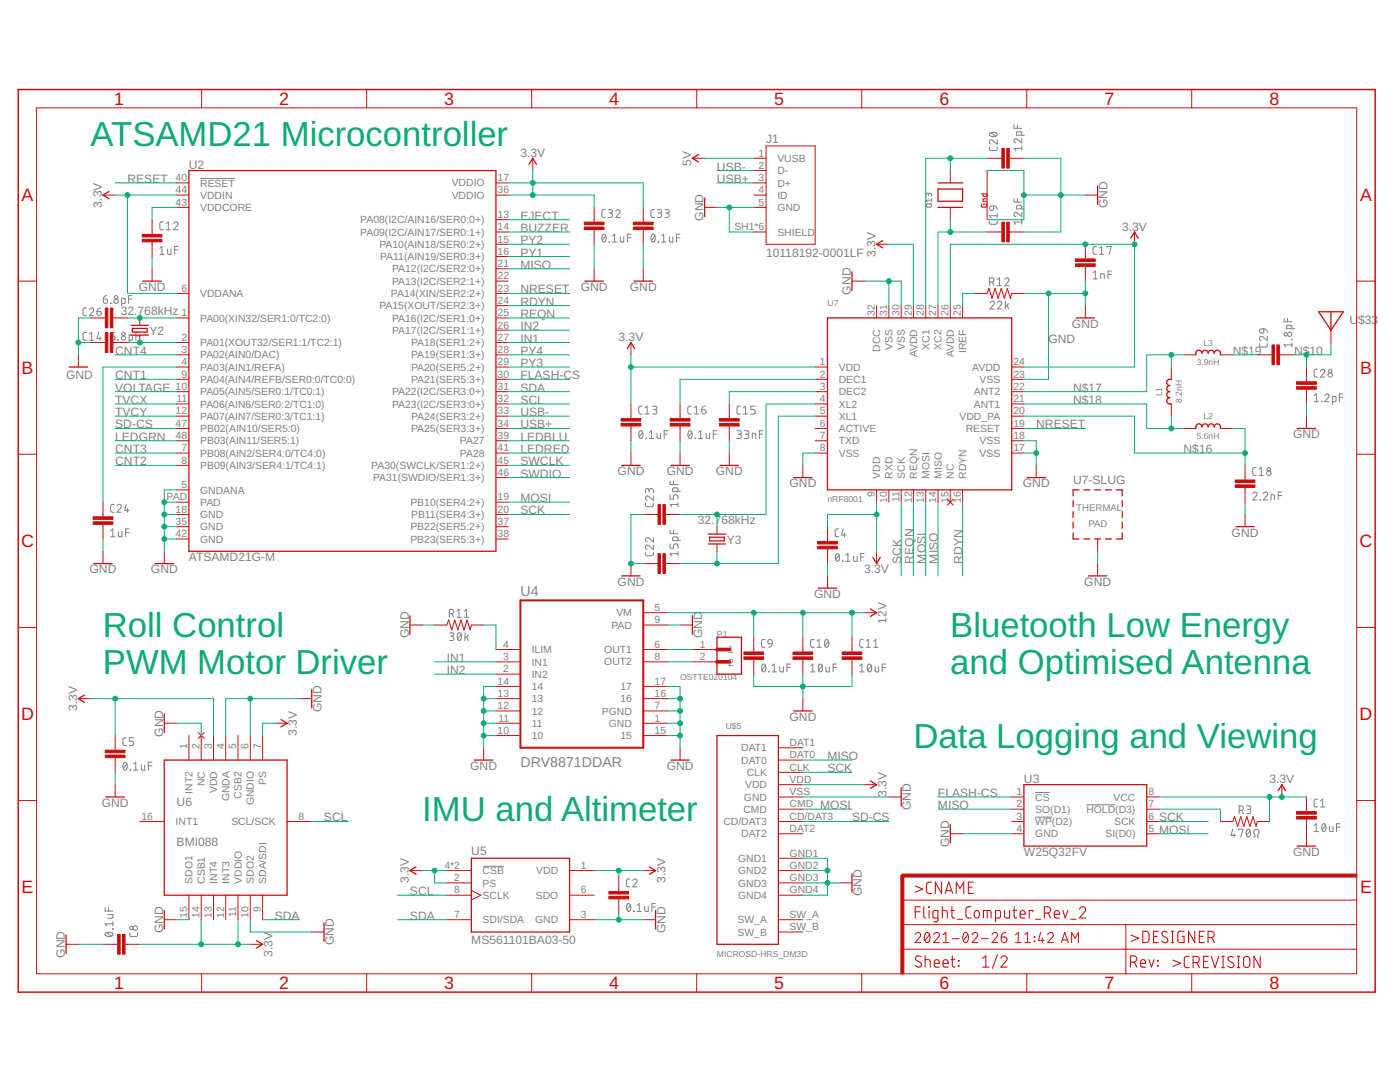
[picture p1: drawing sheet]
<svg xmlns="http://www.w3.org/2000/svg" width="279mm" height="216mm" viewBox="0 0 279 216" stroke-linecap="round" stroke-linejoin="round" font-family="sans-serif">
<defs><g id="words">
<g font-size="6.9" fill="#0dab76">
<text x="18.1" y="29.1">ATSAMD21 Microcontroller</text>
<text x="20.5" y="127.2">Roll Control</text>
<text x="189.6" y="127.2">Bluetooth Low Energy</text>
<text x="20.5" y="134.5">PWM Motor Driver</text>
<text x="189.6" y="134.5">and Optimised Antenna</text>
<text x="182.3" y="149.2">Data Logging and Viewing</text>
<text x="84.3" y="163.9">IMU and Altimeter</text>
</g>
<g font-size="3.6" fill="#c90d0c">
<text x="22.8" y="20.9">1</text>
<text x="55.7" y="20.9">2</text>
<text x="88.7" y="20.9">3</text>
<text x="121.6" y="20.9">4</text>
<text x="154.5" y="20.9">5</text>
<text x="187.5" y="20.9">6</text>
<text x="220.4" y="20.9">7</text>
<text x="253.3" y="20.9">8</text>
<text x="4.3" y="40.1">A</text>
<text x="271.4" y="40.1">A</text>
<text x="4.3" y="74.6">B</text>
<text x="271.4" y="74.6">B</text>
<text x="4.2" y="109.2">C</text>
<text x="271.3" y="109.2">C</text>
<text x="4.2" y="143.7">D</text>
<text x="271.3" y="143.7">D</text>
<text x="4.3" y="178.3">E</text>
<text x="271.4" y="178.3">E</text>
<text x="22.8" y="197.4">1</text>
<text x="55.7" y="197.4">2</text>
<text x="88.7" y="197.4">3</text>
<text x="121.6" y="197.4">4</text>
<text x="154.5" y="197.4">5</text>
<text x="187.5" y="197.4">6</text>
<text x="220.4" y="197.4">7</text>
<text x="253.3" y="197.4">8</text>
</g>
<g font-size="2.8" fill="#808080">
<text x="103.9" y="118.8">U4</text>
<text x="103.9" y="153.1">DRV8871DDAR</text>
</g>
<g font-size="2.4" fill="#808080">
<text x="152.9" y="28.6">J1</text>
<text x="37.7" y="33.8">U2</text>
<text x="103.8" y="31.3">3.3V</text>
<text x="137.9" y="33" transform="rotate(-90 137.9 33)">5V</text>
<text x="143.1" y="34">USB-</text>
<text x="20.3" y="41.4" transform="rotate(-90 20.3 41.4)">3.3V</text>
<text x="25.4" y="36.5">RESET</text>
<text x="143.1" y="36.5">USB+</text>
<text x="221" y="41.6" transform="rotate(-90 221 41.6)">GND</text>
<text x="103.9" y="43.8">EJECT</text>
<text x="103.9" y="46.3">BUZZER</text>
<text x="140.4" y="44.1" transform="rotate(-90 140.4 44.1)">GND</text>
<text x="223.9" y="46">3.3V</text>
<text x="103.9" y="53.6">MISO</text>
<text x="103.9" y="51.2">PY1</text>
<text x="103.9" y="48.7">PY2</text>
<text x="152.9" y="51.2">10118192-0001LF</text>
<text x="174.7" y="51.2" transform="rotate(-90 174.7 51.2)">3.3V</text>
<text x="27.7" y="58">GND</text>
<text x="103.9" y="58.5">NRESET</text>
<text x="115.9" y="58">GND</text>
<text x="125.7" y="58">GND</text>
<text x="169.8" y="58.8" transform="rotate(-90 169.8 58.8)">GND</text>
<text x="24.1" y="63">32.768kHz</text>
<text x="103.9" y="65.9">IN2</text>
<text x="103.9" y="63.4">REQN</text>
<text x="103.9" y="61">RDYN</text>
<text x="213.9" y="65.4">GND</text>
<text x="269.3" y="64.7">U</text>
<text x="271" y="64.7">$33</text>
<text x="23" y="70.8">CNT4</text>
<text x="29.9" y="66.9">Y2</text>
<text x="103.9" y="68.3">IN1</text>
<text x="103.9" y="70.8">PY4</text>
<text x="123.5" y="68.1">3.3V</text>
<text x="209.3" y="68.3">GND</text>
<text x="246" y="70.8">N$19</text>
<text x="258.3" y="70.8">N$10</text>
<text x="13.2" y="75.7">GND</text>
<text x="23" y="75.7">CNT1</text>
<text x="103.9" y="75.7">FLASH-CS</text>
<text x="103.9" y="73.2">PY3</text>
<text x="23" y="78.1">VOLTAGE</text>
<text x="23" y="83">TVCY</text>
<text x="23" y="80.6">TVCX</text>
<text x="103.9" y="83">USB-</text>
<text x="103.9" y="80.6">SCL</text>
<text x="103.9" y="78.1">SDA</text>
<text x="214.2" y="78.1">N$17</text>
<text x="214.2" y="80.6">N$18</text>
<text x="23" y="85.5">SD-CS</text>
<text x="23" y="87.9">LEDGRN</text>
<text x="103.9" y="85.5">USB+</text>
<text x="103.9" y="87.9">LEDBLU</text>
<text x="206.8" y="85.5">NRESET</text>
<text x="258.1" y="87.5">GND</text>
<text x="23" y="92.8">CNT2</text>
<text x="23" y="90.4">CNT3</text>
<text x="103.9" y="90.4">LEDRED</text>
<text x="103.9" y="92.8">SWCLK</text>
<text x="103.9" y="95.3">SWDIO</text>
<text x="123.3" y="94.8">GND</text>
<text x="133.1" y="94.8">GND</text>
<text x="142.9" y="94.8">GND</text>
<text x="236.2" y="90.4">N$16</text>
<text x="103.9" y="100.2">MOSI</text>
<text x="157.6" y="97.3">GND</text>
<text x="204.1" y="97.3">GND</text>
<text x="214.2" y="96.5">U7-SLUG</text>
<text x="103.9" y="102.7">SCK</text>
<text x="139.3" y="104.6">32.768kHz</text>
<text x="245.8" y="107.1">GND</text>
<text x="37.7" y="112">ATSAMD21G-M</text>
<text x="145" y="108.5">Y3</text>
<text x="179.8" y="112.5" transform="rotate(-90 179.8 112.5)">SCK</text>
<text x="182.3" y="112.5" transform="rotate(-90 182.3 112.5)">REQN</text>
<text x="184.7" y="112.5" transform="rotate(-90 184.7 112.5)">MOSI</text>
<text x="187.2" y="112.5" transform="rotate(-90 187.2 112.5)">MISO</text>
<text x="192.1" y="112.5" transform="rotate(-90 192.1 112.5)">RDYN</text>
<text x="17.9" y="114.4">GND</text>
<text x="30.1" y="114.4">GND</text>
<text x="123.3" y="116.9">GND</text>
<text x="162.5" y="119.3">GND</text>
<text x="172.5" y="114.4">3.3V</text>
<text x="216.4" y="116.9">GND</text>
<text x="176.9" y="124.4" transform="rotate(-90 176.9 124.4)">12V</text>
<text x="81.6" y="127.4" transform="rotate(-90 81.6 127.4)">GND</text>
<text x="140.1" y="127.4" transform="rotate(-90 140.1 127.4)">GND</text>
<text x="89.2" y="134.5">IN2</text>
<text x="89.2" y="132.1">IN1</text>
<text x="15.4" y="141.9" transform="rotate(-90 15.4 141.9)">3.3V</text>
<text x="64.2" y="142.1" transform="rotate(-90 64.2 142.1)">GND</text>
<text x="157.6" y="143.8">GND</text>
<text x="32.6" y="147" transform="rotate(-90 32.6 147)">GND</text>
<text x="59.3" y="146.8" transform="rotate(-90 59.3 146.8)">3.3V</text>
<text x="93.9" y="153.6">GND</text>
<text x="133.1" y="153.6">GND</text>
<text x="165.1" y="151.7">MISO</text>
<text x="165.1" y="154.1">SCK</text>
<text x="20.3" y="161">GND</text>
<text x="35.2" y="160.9">U6</text>
<text x="163.7" y="161.5">MOSI</text>
<text x="176.9" y="159" transform="rotate(-90 176.9 159)">3.3V</text>
<text x="181.8" y="161.7" transform="rotate(-90 181.8 161.7)">GND</text>
<text x="187.2" y="161.5">MISO</text>
<text x="187.2" y="159">FLASH-CS</text>
<text x="204.4" y="156.3">U3</text>
<text x="253.3" y="156.3">3.3V</text>
<text x="64.7" y="163.9">SCL</text>
<text x="170" y="163.9">SD-CS</text>
<text x="231.3" y="163.9">SCK</text>
<text x="231.3" y="166.4">MOSI</text>
<text x="35.2" y="168.8">BMI088</text>
<text x="94.1" y="170.5">U5</text>
<text x="189.4" y="169.1" transform="rotate(-90 189.4 169.1)">GND</text>
<text x="204.4" y="170.8">W25Q32FV</text>
<text x="258.1" y="170.8">GND</text>
<text x="81.6" y="176.2" transform="rotate(-90 81.6 176.2)">3.3V</text>
<text x="81.8" y="178.6">SCL</text>
<text x="132.8" y="176.2" transform="rotate(-90 132.8 176.2)">3.3V</text>
<text x="172" y="178.8" transform="rotate(-90 172 178.8)">GND</text>
<text x="54.9" y="183.5">SDA</text>
<text x="81.8" y="183.5">SDA</text>
<text x="12.9" y="191.1" transform="rotate(-90 12.9 191.1)">GND</text>
<text x="32.6" y="186.2" transform="rotate(-90 32.6 186.2)">GND</text>
<text x="54.4" y="190.9" transform="rotate(-90 54.4 190.9)">3.3V</text>
<text x="66.6" y="188.6" transform="rotate(-90 66.6 188.6)">GND</text>
<text x="94.1" y="188.4">MS561101BA03-50</text>
<text x="132.8" y="186.2" transform="rotate(-90 132.8 186.2)">GND</text>
</g>
<g font-size="2.1" fill="#808080">
<text x="151.4" y="31.2">1</text>
<text x="151.4" y="33.7">2</text>
<text x="155.1" y="32.3">VUSB</text>
<text x="155.1" y="34.8">D-</text>
<text x="35" y="36.1">40</text>
<text x="35" y="41">43</text>
<text x="35" y="38.6">44</text>
<text x="40" y="37.2">RESET</text>
<text x="40" y="39.7">VDDIN</text>
<text x="90.2" y="37.2">VDDIO</text>
<text x="90.2" y="39.7">VDDIO</text>
<text x="99.3" y="36.1">17</text>
<text x="99.3" y="38.6">36</text>
<text x="151.4" y="36.1">3</text>
<text x="151.4" y="38.6">4</text>
<text x="151.4" y="41">5</text>
<text x="155.1" y="37.2">D+</text>
<text x="155.1" y="39.7">ID</text>
<text x="40" y="42.1">VDDCORE</text>
<text x="71.9" y="44.6">PA08(I2C/AIN16/SER0:0+)</text>
<text x="71.9" y="47">PA09(I2C/AIN17/SER0:1+)</text>
<text x="99.3" y="43.5">13</text>
<text x="99.3" y="45.9">14</text>
<text x="146.6" y="45.9">SH1*6</text>
<text x="155.1" y="42.1">GND</text>
<text x="155.1" y="47">SHIELD</text>
<text x="75.7" y="49.5">PA10(AIN18/SER0:2+)</text>
<text x="75.9" y="51.9">PA11(AIN19/SER0:3+)</text>
<text x="99.3" y="48.4">15</text>
<text x="99.3" y="50.8">16</text>
<text x="99.3" y="53.3">21</text>
<text x="36.2" y="58.2">6</text>
<text x="40" y="59.3">VDDANA</text>
<text x="78" y="59.3">PA14(XIN/SER2:2+)</text>
<text x="78.3" y="54.4">PA12(I2C/SER2:0+)</text>
<text x="78.3" y="56.8">PA13(I2C/SER2:1+)</text>
<text x="99.3" y="55.7">22</text>
<text x="99.3" y="58.2">23</text>
<text x="36.2" y="63.1">1</text>
<text x="40" y="64.2">PA00(XIN32/SER1:0/TC2:0)</text>
<text x="75.7" y="61.7">PA15(XOUT/SER2:3+)</text>
<text x="78.3" y="64.2">PA16(I2C/SER1:0+)</text>
<text x="99.3" y="60.6">24</text>
<text x="99.3" y="63.1">25</text>
<text x="99.3" y="65.5">26</text>
<text x="174.6" y="63.1" transform="rotate(-90 174.6 63.1)">32</text>
<text x="177.1" y="63.1" transform="rotate(-90 177.1 63.1)">31</text>
<text x="179.5" y="63.1" transform="rotate(-90 179.5 63.1)">30</text>
<text x="182" y="63.1" transform="rotate(-90 182 63.1)">29</text>
<text x="184.4" y="63.1" transform="rotate(-90 184.4 63.1)">28</text>
<text x="186.9" y="63.1" transform="rotate(-90 186.9 63.1)">27</text>
<text x="189.3" y="63.1" transform="rotate(-90 189.3 63.1)">26</text>
<text x="191.8" y="63.1" transform="rotate(-90 191.8 63.1)">25</text>
<text x="36.2" y="68">2</text>
<text x="36.2" y="70.5">3</text>
<text x="40" y="69.1">PA01(XOUT32/SER1:1/TC2:1)</text>
<text x="40" y="71.5">PA02(AIN0/DAC)</text>
<text x="78.3" y="66.6">PA17(I2C/SER1:1+)</text>
<text x="82" y="69.1">PA18(SER1:2+)</text>
<text x="82" y="71.5">PA19(SER1:3+)</text>
<text x="99.3" y="68">27</text>
<text x="99.3" y="70.5">28</text>
<text x="175.7" y="70.2" transform="rotate(-90 175.7 70.2)">DCC</text>
<text x="178.1" y="69.8" transform="rotate(-90 178.1 69.8)">VSS</text>
<text x="180.6" y="69.8" transform="rotate(-90 180.6 69.8)">VSS</text>
<text x="183" y="71.3" transform="rotate(-90 183 71.3)">AVDD</text>
<text x="185.5" y="69.7" transform="rotate(-90 185.5 69.7)">XC1</text>
<text x="187.9" y="69.7" transform="rotate(-90 187.9 69.7)">XC2</text>
<text x="190.4" y="71.3" transform="rotate(-90 190.4 71.3)">AVDD</text>
<text x="192.8" y="70.4" transform="rotate(-90 192.8 70.4)">IREF</text>
<text x="35" y="77.8">10</text>
<text x="36.2" y="72.9">4</text>
<text x="36.2" y="75.4">9</text>
<text x="40" y="74">PA03(AIN1/REFA)</text>
<text x="40" y="76.4">PA04(AIN4/REFB/SER0:0/TC0:0)</text>
<text x="82" y="74">PA20(SER5:2+)</text>
<text x="82" y="76.4">PA21(SER5:3+)</text>
<text x="99.3" y="72.9">29</text>
<text x="99.3" y="75.4">30</text>
<text x="99.3" y="77.8">31</text>
<text x="163.6" y="72.9">1</text>
<text x="163.6" y="75.4">2</text>
<text x="163.6" y="77.8">3</text>
<text x="167.4" y="74">VDD</text>
<text x="167.4" y="76.4">DEC1</text>
<text x="194" y="74">AVDD</text>
<text x="195.5" y="76.4">VSS</text>
<text x="202.2" y="77.8">22</text>
<text x="202.2" y="75.4">23</text>
<text x="202.2" y="72.9">24</text>
<text x="35" y="82.7">12</text>
<text x="35.2" y="80.3">11</text>
<text x="40" y="81.3">PA06(AIN6/SER0:2/TC1:0)</text>
<text x="40" y="78.9">PA05(AIN5/SER0:1/TC0:1)</text>
<text x="40" y="83.8">PA07(AIN7/SER0:3/TC1:1)</text>
<text x="78.3" y="78.9">PA22(I2C/SER3:0+)</text>
<text x="78.3" y="81.3">PA23(I2C/SER3:0+)</text>
<text x="82" y="83.8">PA24(SER3:2+)</text>
<text x="99.3" y="80.3">32</text>
<text x="99.3" y="82.7">33</text>
<text x="163.6" y="80.3">4</text>
<text x="163.6" y="82.7">5</text>
<text x="167.4" y="78.9">DEC2</text>
<text x="167.4" y="81.3">XL2</text>
<text x="167.4" y="83.8">XL1</text>
<text x="191.5" y="83.8">VDD_PA</text>
<text x="194.4" y="81.3">ANT1</text>
<text x="194.4" y="78.9">ANT2</text>
<text x="202.2" y="82.7">20</text>
<text x="202.2" y="80.3">21</text>
<text x="35" y="85.2">47</text>
<text x="35" y="87.6">48</text>
<text x="40" y="86.2">PB02(AIN10/SER5:0)</text>
<text x="40" y="88.7">PB03(AIN11/SER5:1)</text>
<text x="82" y="86.2">PA25(SER3:3+)</text>
<text x="91.8" y="88.7">PA27</text>
<text x="99.3" y="85.2">34</text>
<text x="99.3" y="87.6">39</text>
<text x="163.6" y="85.2">6</text>
<text x="163.6" y="87.6">7</text>
<text x="167.4" y="86.2">ACTIVE</text>
<text x="167.4" y="88.7">TXD</text>
<text x="192.7" y="86.2">RESET</text>
<text x="195.5" y="88.7">VSS</text>
<text x="202.2" y="87.6">18</text>
<text x="202.2" y="85.2">19</text>
<text x="36.2" y="90.1">7</text>
<text x="36.2" y="92.5">8</text>
<text x="40" y="91.1">PB08(AIN2/SER4:0/TC4:0)</text>
<text x="40" y="93.6">PB09(AIN3/SER4:1/TC4:1)</text>
<text x="74.1" y="93.6">PA30(SWCLK/SER1:2+)</text>
<text x="91.8" y="91.1">PA28</text>
<text x="99.3" y="90.1">41</text>
<text x="99.3" y="92.5">45</text>
<text x="99.3" y="95">46</text>
<text x="163.6" y="90.1">8</text>
<text x="167.4" y="91.1">VSS</text>
<text x="175.7" y="95.5" transform="rotate(-90 175.7 95.5)">VDD</text>
<text x="178.1" y="95.5" transform="rotate(-90 178.1 95.5)">RXD</text>
<text x="180.6" y="95.5" transform="rotate(-90 180.6 95.5)">SCK</text>
<text x="183" y="95.5" transform="rotate(-90 183 95.5)">REQN</text>
<text x="185.5" y="95.5" transform="rotate(-90 185.5 95.5)">MOSI</text>
<text x="187.9" y="95.5" transform="rotate(-90 187.9 95.5)">MISO</text>
<text x="190.4" y="95.5" transform="rotate(-90 190.4 95.5)">NC</text>
<text x="192.8" y="95.5" transform="rotate(-90 192.8 95.5)">RDYN</text>
<text x="195.5" y="91.1">VSS</text>
<text x="202.2" y="90.1">17</text>
<text x="33.2" y="99.9">PAD</text>
<text x="36.2" y="97.4">5</text>
<text x="40" y="98.5">GNDANA</text>
<text x="40" y="100.9">PAD</text>
<text x="74.4" y="96">PA31(SWDIO/SER1:3+)</text>
<text x="81.9" y="100.9">PB10(SER4:2+)</text>
<text x="99.3" y="99.9">19</text>
<text x="174.6" y="99.3" transform="rotate(-90 174.6 99.3)">9</text>
<text x="177.1" y="100.4" transform="rotate(-90 177.1 100.4)">10</text>
<text x="179.5" y="100.3" transform="rotate(-90 179.5 100.3)">11</text>
<text x="182" y="100.4" transform="rotate(-90 182 100.4)">12</text>
<text x="184.4" y="100.4" transform="rotate(-90 184.4 100.4)">13</text>
<text x="186.9" y="100.4" transform="rotate(-90 186.9 100.4)">14</text>
<text x="189.3" y="100.4" transform="rotate(-90 189.3 100.4)">15</text>
<text x="191.8" y="100.4" transform="rotate(-90 191.8 100.4)">16</text>
<text x="35" y="102.3">18</text>
<text x="35" y="104.8">35</text>
<text x="35" y="107.2">42</text>
<text x="40" y="103.4">GND</text>
<text x="40" y="105.8">GND</text>
<text x="81.9" y="105.8">PB22(SER5:2+)</text>
<text x="82" y="103.4">PB11(SER4:3+)</text>
<text x="99.3" y="102.3">20</text>
<text x="99.3" y="104.8">37</text>
<text x="99.3" y="107.2">38</text>
<text x="40" y="108.3">GND</text>
<text x="81.9" y="108.3">PB23(SER5:3+)</text>
<text x="122" y="125.4">PAD</text>
<text x="123" y="123">VM</text>
<text x="130.6" y="121.9">5</text>
<text x="130.6" y="124.4">9</text>
<text x="100.5" y="129.3">4</text>
<text x="100.5" y="131.7">3</text>
<text x="106.1" y="130.3">ILIM</text>
<text x="120.6" y="130.3">OUT1</text>
<text x="130.6" y="129.3">6</text>
<text x="130.6" y="131.7">8</text>
<text x="139.7" y="129.3">1</text>
<text x="139.7" y="131.7">2</text>
<text x="145.3" y="130.3">1</text>
<text x="99.3" y="136.6">14</text>
<text x="100.5" y="134.2">2</text>
<text x="106.1" y="132.8">IN1</text>
<text x="106.1" y="135.2">IN2</text>
<text x="106.1" y="137.7">14</text>
<text x="120.6" y="132.8">OUT2</text>
<text x="123.8" y="137.7">17</text>
<text x="130.6" y="136.6">17</text>
<text x="145.3" y="132.8">2</text>
<text x="99.3" y="141.5">12</text>
<text x="99.3" y="139.1">13</text>
<text x="99.5" y="144">11</text>
<text x="106.1" y="142.6">12</text>
<text x="106.1" y="140.1">13</text>
<text x="120.1" y="142.6">PGND</text>
<text x="123.8" y="140.1">16</text>
<text x="130.6" y="141.5">7</text>
<text x="130.6" y="144">1</text>
<text x="130.6" y="139.1">16</text>
<text x="37.4" y="149.4" transform="rotate(-90 37.4 149.4)">1</text>
<text x="39.8" y="149.4" transform="rotate(-90 39.8 149.4)">2</text>
<text x="42.3" y="149.4" transform="rotate(-90 42.3 149.4)">3</text>
<text x="44.7" y="149.4" transform="rotate(-90 44.7 149.4)">4</text>
<text x="47.2" y="149.4" transform="rotate(-90 47.2 149.4)">5</text>
<text x="49.6" y="149.4" transform="rotate(-90 49.6 149.4)">6</text>
<text x="52.1" y="149.4" transform="rotate(-90 52.1 149.4)">7</text>
<text x="99.3" y="146.4">10</text>
<text x="106.1" y="147.5">10</text>
<text x="106.1" y="145">11</text>
<text x="121.5" y="145">GND</text>
<text x="123.8" y="147.5">15</text>
<text x="130.6" y="146.4">15</text>
<text x="147.9" y="149.9">DAT1</text>
<text x="157.6" y="148.9">DAT1</text>
<text x="147.9" y="152.4">DAT0</text>
<text x="149" y="154.8">CLK</text>
<text x="157.6" y="153.8">CLK</text>
<text x="157.6" y="151.3">DAT0</text>
<text x="38.4" y="158.4" transform="rotate(-90 38.4 158.4)">INT2</text>
<text x="40.9" y="156.9" transform="rotate(-90 40.9 156.9)">NC</text>
<text x="43.3" y="158.3" transform="rotate(-90 43.3 158.3)">VDD</text>
<text x="45.8" y="159.9" transform="rotate(-90 45.8 159.9)">GNDA</text>
<text x="48.2" y="159.3" transform="rotate(-90 48.2 159.3)">CSB2</text>
<text x="50.7" y="160.7" transform="rotate(-90 50.7 160.7)">GNDIO</text>
<text x="53.1" y="156.7" transform="rotate(-90 53.1 156.7)">PS</text>
<text x="148.5" y="159.7">GND</text>
<text x="148.7" y="157.3">VDD</text>
<text x="157.6" y="161.1">CMD</text>
<text x="157.6" y="158.7">VSS</text>
<text x="157.6" y="156.2">VDD</text>
<text x="202.8" y="158.7">1</text>
<text x="202.8" y="161.1">2</text>
<text x="206.6" y="159.8">CS</text>
<text x="222.2" y="159.7">VCC</text>
<text x="229.2" y="161.1">7</text>
<text x="229.2" y="158.7">8</text>
<text x="28.2" y="163.6">16</text>
<text x="35.1" y="164.7">INT1</text>
<text x="46.2" y="164.6">SCL/SCK</text>
<text x="59.6" y="163.6">8</text>
<text x="144.4" y="164.6">CD/DAT3</text>
<text x="147.9" y="167.1">DAT2</text>
<text x="148.4" y="162.2">CMD</text>
<text x="157.6" y="163.6">CD/DAT3</text>
<text x="157.6" y="166">DAT2</text>
<text x="202.8" y="163.6">3</text>
<text x="202.8" y="166">4</text>
<text x="206.6" y="164.7">WP(D2)</text>
<text x="206.6" y="167.1">GND</text>
<text x="206.6" y="162.2">SO(D1)</text>
<text x="216.8" y="162.2">HOLD(D3)</text>
<text x="220.6" y="167.1">SI(D0)</text>
<text x="222.4" y="164.6">SCK</text>
<text x="229.2" y="163.6">6</text>
<text x="229.2" y="166">5</text>
<text x="88.7" y="173.4">4*2</text>
<text x="115.9" y="173.4">1</text>
<text x="147.3" y="172">GND1</text>
<text x="157.6" y="170.9">GND1</text>
<text x="157.6" y="173.4">GND2</text>
<text x="38.4" y="176.4" transform="rotate(-90 38.4 176.4)">SDO1</text>
<text x="40.9" y="176.4" transform="rotate(-90 40.9 176.4)">CSB1</text>
<text x="43.3" y="176.4" transform="rotate(-90 43.3 176.4)">INT4</text>
<text x="45.8" y="176.4" transform="rotate(-90 45.8 176.4)">INT3</text>
<text x="48.2" y="176.4" transform="rotate(-90 48.2 176.4)">VDDIO</text>
<text x="50.7" y="176.4" transform="rotate(-90 50.7 176.4)">SDO2</text>
<text x="53.1" y="176.4" transform="rotate(-90 53.1 176.4)">SDA/SDI</text>
<text x="90.6" y="175.8">2</text>
<text x="90.6" y="178.3">8</text>
<text x="96.3" y="176.9">PS</text>
<text x="96.3" y="174.5">CSB</text>
<text x="96.3" y="179.4">SCLK</text>
<text x="106.9" y="179.3">SDO</text>
<text x="107" y="174.4">VDD</text>
<text x="115.9" y="178.3">6</text>
<text x="147.3" y="174.4">GND2</text>
<text x="147.3" y="179.3">GND4</text>
<text x="147.3" y="176.9">GND3</text>
<text x="157.6" y="178.3">GND4</text>
<text x="157.6" y="175.8">GND3</text>
<text x="37.4" y="183.2" transform="rotate(-90 37.4 183.2)">15</text>
<text x="39.8" y="183.2" transform="rotate(-90 39.8 183.2)">14</text>
<text x="42.3" y="183.2" transform="rotate(-90 42.3 183.2)">13</text>
<text x="44.7" y="183.2" transform="rotate(-90 44.7 183.2)">12</text>
<text x="47.2" y="183" transform="rotate(-90 47.2 183)">11</text>
<text x="49.6" y="183.2" transform="rotate(-90 49.6 183.2)">10</text>
<text x="52.1" y="182" transform="rotate(-90 52.1 182)">9</text>
<text x="90.6" y="183.2">7</text>
<text x="96.3" y="184.3">SDI/SDA</text>
<text x="106.8" y="184.2">GND</text>
<text x="115.9" y="183.2">3</text>
<text x="147.2" y="184.2">SW_A</text>
<text x="157.6" y="183.2">SW_A</text>
<text x="157.6" y="185.6">SW_B</text>
<text x="147.2" y="186.7">SW_B</text>
</g>
<g font-size="1.9" fill="#808080">
<text x="214.8" y="102">THERMAL</text>
<text x="217.2" y="105.1">PAD</text>
</g>
<g font-size="1.7" fill="#808080">
<text x="165.1" y="61">U7</text>
<text x="240.2" y="69">L3</text>
<text x="238.8" y="72.9">3.9nH</text>
<text x="231.9" y="79.1" transform="rotate(-90 231.9 79.1)">L1</text>
<text x="235.9" y="80.4" transform="rotate(-90 235.9 80.4)">8.2nH</text>
<text x="240.2" y="83.7">L2</text>
<text x="238.8" y="87.6">5.6nH</text>
<text x="165.1" y="100.2">nRF8001</text>
<text x="143.1" y="127.2">P1</text>
<text x="135.7" y="135.7">OSTTE020104</text>
<text x="144.8" y="145.5">U$5</text>
<text x="143.1" y="190.9">MICROSD-HRS_DM3D</text>
</g>
</g></defs>
<g fill="none" stroke="#808080" stroke-width=".2">
<path d="M40 35.6h6.9M185.3 38.8l.1-.2 .3-.1 .2 .2v.5M185.3 39v-.3l-.3-.2-.2 .3v.4M185.9 39.9h-1.1l.2 .4M185.9 39.6v.7M197.4 29.3l.1 .5 .3 .2h1l.2-.2v-.5M197.5 26.6a.97 .97 0 0 1 1.5 .2 .94 .94 0 0 1-1.6 0zM197.8 26.5l.9 .7M199 27.9v.9l-.9-.8a.43 .43 0 0 0-.6 .2 .43 .43 0 0 0 .3 .6M202.4 39.6v.7h1.5M202.4 24.9v.7h1.5M203 24.9v.7"/>
<path d="M203 39.6v.7M203.9 27.7v.8l-.9-.7a.43 .43 0 0 0-.6 .1 .43 .43 0 0 0 .3 .6M203.9 27l-.1-.6-.7-.1-.2 .1v.6h1.5M203.9 29.2v.8M203.9 29.6h-1.5l.3 .4M20.6 59.7h.5a.44 .44 0 0 1 .4 .5 .44 .44 0 0 1-.5 .3 .44 .44 0 0 1-.4-.4zM21.3 59l-.4 .1-.3 .6M25.7 59.7h.7M26.4 59h-.7v1.6M31.9 49.5l.4-.3v1.6M31.9 50.8h.9M32.6 44.3h-.5l-.2 .3v1l.2 .2h.5"/>
<path d="M33.1 45.8h.9M33.1 44.6l.5-.3v1.5M33.4 49.7l.1 .9 .2 .2h.4v-1.1M34.6 44.6a.43 .43 0 0 1 .7-.3 .43 .43 0 0 1 .1 .7l-.8 .8h.9M34.9 49.9h.7M35.6 49.2h-.7v1.6M120.3 46.8l.2-.1a.91 .91 0 0 1 0 1.6 .99 .99 0 0 1-.2-1.5zM120.8 41.8h-.5l-.2 .4v1l.2 .2h.5M120.9 47.1l-.7 .8M121.4 41.8l.6 .1 .2 .2-.2 .4h-.4M121.6 48.2v.1zM121.8 42.5a.43 .43 0 0 1 .5 .5 .43 .43 0 0 1-.5 .4h-.4"/>
<path d="M122.2 48.3h.9M122.2 47.1l.5-.4v1.6M122.9 42.2a.43 .43 0 0 1 .6-.4 .43 .43 0 0 1 .1 .7l-.7 .9h.9M123.8 47.2v.9l.2 .2h.5v-1.1M125.2 47.4h.7M125.9 46.7h-.7v1.6M130.1 46.8l.3-.1a.94 .94 0 0 1 0 1.6 1.01 1.01 0 0 1-.3-1.5zM130.6 41.8h-.5l-.2 .4v1l.2 .2h.5M130.7 47.1l-.7 .8M131.2 41.8l.6 .1 .2 .2-.2 .4h-.4M131.4 48.2l.1 .1zM131.6 42.5a.43 .43 0 0 1 .5 .5 .43 .43 0 0 1-.5 .4h-.4"/>
<path d="M132 48.3h.9M132 47.1l.5-.4v1.6M132.7 41.8l.7 .1 .2 .2-.2 .4h-.5M133.1 42.5a.43 .43 0 0 1 .5 .5 .43 .43 0 0 1-.5 .4h-.4M133.6 47.2v.9l.2 .2h.5v-1.1M135 47.4h.7M135.7 46.7h-.7v1.6M184.9 40.8l.7-.1 .3 .1v.3l-.3 .2h-.5l-.3-.2zM185.9 40.6l-.2 .2M197.4 44l.1 .5 .3 .2h1l.2-.2v-.5M197.5 56.3h.5a.43 .43 0 0 0 .4-.4 .43 .43 0 0 0-.4-.5h-.5v1.6M197.6 41.2l.7-.1v.5a.44 .44 0 0 1-.6 .3 .44 .44 0 0 1-.1-.7z"/>
<path d="M198 56.3l.4 .7M198.3 41.1l.6 .3 .1 .4M199 42.6v.9M199 43.1h-1.6l.4 .4M199 55.8l.5-.4v1.6M199 57h.9M200.5 55.8a.43 .43 0 0 1 .6-.4 .43 .43 0 0 1 .2 .7l-.8 .9h.9M203.9 42.4v.8l-.9-.7a.43 .43 0 0 0-.6 .1 .43 .43 0 0 0 .3 .6M203.9 41.7v-.6l-.1-.1h-.7l-.2 .1v.6h1.5M203.9 44.3h-1.5l.3 .4M203.9 43.9v.8M218.1 54.4l.5-.3v1.5"/>
<path d="M218.1 55.6h.9M218.8 49.2l-.6 .1-.1 .2 .1 1.2 .6 .1M219.4 50.8h.9M219.4 49.5l.4-.3v1.6M219.7 55.6v-1l.7 .1v.9M220.9 49.4v-.2h.9l-.4 1.6M221.1 54.8h.7M221.8 54.1h-.7v1.5M17.3 66.3l-.5 .1-.2 .3v1l.2 .2h.5M17.3 61.4l-.6 .1-.1 .3 .1 1.1 .6 .1M17.8 61.8a.43 .43 0 0 1 .6-.3 .43 .43 0 0 1 .2 .6l-.8 .9h.9M17.8 67.9h.9"/>
<path d="M17.8 66.7l.5-.4v1.6M19.3 62.1h.6a.44 .44 0 0 1 .3 .5 .44 .44 0 0 1-.4 .4 .44 .44 0 0 1-.5-.4zM19.7 66.3l-.4 1.2h.9M20 67.2v.7M20 61.4l-.5 .3-.2 .4M22.1 67h.5a.44 .44 0 0 1 .4 .5 .44 .44 0 0 1-.5 .4 .44 .44 0 0 1-.4-.4zM22.1 60.5l.1 .1zM22.8 66.3l-.4 .2-.3 .5M23.5 67.8l.1 .1zM24.3 60.6l.6-.1 .1-.7-.2-.3h-.5v1.6M25.8 67.9h.5l.1-.2-.1-.8h-.5v1.5M27.1 67h.7"/>
<path d="M27.8 66.3h-.7v1.6M197.6 60.4a.43 .43 0 0 1 .6-.3 .43 .43 0 0 1 .1 .7l-.7 .9h.8M199.1 60.4a.43 .43 0 0 1 .6-.3 .43 .43 0 0 1 .1 .7l-.7 .9h.8M200.6 60.1v1.6M200.9 60.9l.4 .8M201.3 60.6l-.7 .5M251.4 68.6v.4l.3 .3 1.1-.1 .1-.6M251.5 65.7l.7-.1v.5a.44 .44 0 0 1-.6 .3 .44 .44 0 0 1-.1-.7zM252.2 65.6l.4 .1 .3 .6M252.9 67.1v.9l-.8-.8a.43 .43 0 0 0-.7 .2 .43 .43 0 0 0 .3 .6M256.3 63.5v.7h1.5M257 63.5v.7"/>
<path d="M257.7 67.7l.1 .1zM257.8 65.6l-.1-.6-.7-.1-.2 .1v.6h1.6M257.8 68.8h-1.5l.3 .5M257.8 68.4v.9M262.3 78.9l.4-.3v1.6M263 73.7h-.5l-.2 .3v1l.2 .2h.5M263.5 74a.43 .43 0 0 1 .6-.3 .43 .43 0 0 1 .2 .7l-.8 .8h.9M264.4 78.9a.43 .43 0 0 1 .6-.3 .43 .43 0 0 1 .1 .7l-.7 .9h.8M267.3 79.3h.7M268 78.6h-.7v1.6M127.7 86l.2-.1a.94 .94 0 0 1 0 1.6 .97 .97 0 0 1-.2-1.5zM128.2 81l-.5 .1-.2 .3 .1 1.1 .6 .1"/>
<path d="M128.2 86.3l-.6 .9M128.7 82.6h.9M128.7 81.4l.5-.4v1.6M128.9 87.4l.1 .1zM129.5 97.9a.43 .43 0 0 1 .5-.4 .43 .43 0 0 1 .4 .4v.4M129.5 98.2v-.5l-.4-.2-.2 .2-.1 .6M129.6 87.5h.9M129.6 86.3l.4-.4v1.6M130.2 81l.7 .1 .2 .2-.2 .4h-.5M130.4 99v.8l-.9-.7a.43 .43 0 0 0-.7 .1 .43 .43 0 0 0 .4 .6M130.7 81.7a.45 .45 0 0 1 .4 .5 .45 .45 0 0 1-.4 .4h-.5M131.1 86.5v.9l.3 .1h.4v-1"/>
<path d="M132.5 86.6h.7M133.2 85.9h-.7v1.6M133.7 98.7v.9h.7v-.5a.45 .45 0 0 1 .5-.4 .45 .45 0 0 1 .4 .4v.5M133.7 96v.7h1.6M134.4 96v.7M135.3 98v-.5l-.2-.1-.8 .1-.1 .5h1.6M137.5 86l.2-.1a.91 .91 0 0 1 0 1.6 .97 .97 0 0 1-.2-1.5zM138 81l-.5 .1-.2 .3 .1 1.1 .6 .1M138 86.3l-.6 .9M138.5 82.6h.9M138.5 81.4l.5-.4v1.6M138.7 87.4l.1 .1z"/>
<path d="M139.4 87.5h.9M139.4 86.3l.4-.4v1.6M140 81.7h.6a.44 .44 0 0 1 .3 .5 .44 .44 0 0 1-.4 .4 .44 .44 0 0 1-.5-.4zM140.7 81l-.4 .2-.3 .5M140.9 86.5v.9l.3 .1h.4v-1M142.3 86.6h.7M143 85.9h-.7v1.6M147.1 85.9l.6 .1 .2 .2-.2 .4h-.4M147.5 86.6a.43 .43 0 0 1 .5 .5 .43 .43 0 0 1-.5 .4h-.4M147.8 81l-.5 .1-.2 .3 .1 1.1 .6 .1M148.3 82.6h.9M148.3 81.4l.5-.4v1.6"/>
<path d="M148.6 85.9l.7 .1 .2 .2-.2 .4h-.5M149 86.6a.43 .43 0 0 1 .5 .5 .43 .43 0 0 1-.5 .4h-.4M150.1 87.5v-1l.7 .1v.9M150.7 81h-.9v.7h.6a.45 .45 0 0 1 .3 .5 .45 .45 0 0 1-.3 .4h-.6M151.6 86.6h.7M152.3 85.9h-.7v1.6M250 98.5a.43 .43 0 0 1 .6-.3 .43 .43 0 0 1 .2 .7l-.8 .9h.9M250.7 93.3l-.6 .1-.1 .2 .1 1.2 .6 .1M251.3 94.9h.8M251.3 93.6l.4-.3v1.6M251.5 99.7v.1zM252.1 98.5a.43 .43 0 0 1 .6-.3 .43 .43 0 0 1 .2 .7l-.8 .9h.9"/>
<path d="M253.7 99.8v-1.1l.6 .1 .1 1M255.1 98.9h.7M255.8 98.2h-.7v1.6M262.3 80.2h.8M263.7 80.1l.1 .1zM265.9 80.2l.6-.1 .1-.1v-.6l-.1-.3h-.6v1.6M22.1 105.9l.4-.4v1.6M22.1 107.1h.9M22.8 100.6l-.5 .1-.2 .3v1l.2 .2h.5M23.3 101a.43 .43 0 0 1 .7-.3 .43 .43 0 0 1 .1 .6l-.8 .9h.9M23.6 106.1v.9l.3 .1h.4v-1M25.1 106.2h.7"/>
<path d="M25.2 100.6l-.4 1.3h.9M25.5 101.5v.7M25.8 105.5h-.7v1.6M128.8 110.2v.5l.4 .2h1l.2-.2v-.5M128.8 100.4v.5l.4 .2h1l.2-.2v-.5M130.4 108.8v.8l-.9-.7a.43 .43 0 0 0-.7 .1 .43 .43 0 0 0 .4 .6M130.4 107.3v.8l-.9-.7a.43 .43 0 0 0-.7 .1 .43 .43 0 0 0 .4 .6M133.7 108.5v.9h.7v-.5a.45 .45 0 0 1 .5-.4 .45 .45 0 0 1 .4 .4v.5M133.7 105.8v.7h1.6M134.4 105.8v.7M135.3 107.8v-.5l-.2-.1-.6-.1-.2 .2-.1 .5h1.6M135.3 110.5h-1.6l.4 .4"/>
<path d="M135.3 100.2v.9M135.3 110v.9M135.3 100.7h-1.6l.4 .4M166.9 110.6l.2-.2a.91 .91 0 0 1 0 1.6 .97 .97 0 0 1-.2-1.4zM167.4 105.5l-.5 .1-.2 .3v1l.2 .2h.5M167.5 110.8l-.7 .9M168.1 111.9l.1 .1zM168.3 105.5l-.4 1.3h.9M168.6 106.4v.7M168.8 112h.9M168.8 110.8l.4-.4v1.6M170.3 111v.8l.3 .2h.4v-1"/>
<path d="M171.8 111.1h.7M172.5 110.4h-.7v1.6M89.7 122.5h.4a.43 .43 0 0 0 .5-.5 .43 .43 0 0 0-.5-.4h-.4v1.6M89.7 126.3h.7l.2 .2-.2 .4-.5 .1M90.2 127a.43 .43 0 0 1 .4 .4 .43 .43 0 0 1-.4 .4h-.5M90.2 122.5l.4 .7M91.2 121.9l.4-.3v1.6M91.2 123.2h.9M91.4 126.4l.3-.1a.91 .91 0 0 1 0 1.5 .99 .99 0 0 1-.3-1.4zM92 126.6l-.7 .9M92.7 123.2h.9M92.7 121.9l.4-.3v1.6"/>
<path d="M92.8 126.3v1.5M93.1 127.1l.4 .7M93.5 126.8l-.7 .5M152.2 132.6l.2-.1a.94 .94 0 0 1 0 1.6 .99 .99 0 0 1-.2-1.5zM152.7 127.6h-.5l-.2 .4v.9l.2 .2 .5 .1M152.8 132.8l-.7 .9M153.4 127.7l.3-.1 .3 .1 .1 .8-.8-.1-.1-.4zM153.4 134l.1 .1zM154.1 134.1h.9M154.1 132.8l.4-.3v1.6M154.1 128.5l-.1 .4-.6 .3M155.6 133v.8l.3 .3h.4v-1.1"/>
<path d="M157.1 133.2h.7M157.8 132.5h-.7v1.6M161.8 134.1h.8M161.8 132.8l.4-.3v1.6M162.5 127.6h-.5l-.2 .4 .1 1.1 .6 .1M163 129.2h.9M163 128l.5-.4v1.6M163.5 132.6l.2-.1a.91 .91 0 0 1 0 1.6 .97 .97 0 0 1-.2-1.5zM164.1 132.8l-.7 .9M164.7 127.7l.3-.1a.94 .94 0 0 1 0 1.6 .99 .99 0 0 1-.3-1.5zM164.8 133v.9l.3 .2h.4v-1.1M165.3 128l-.7 .8"/>
<path d="M166.3 133.2h.7M167 132.5h-.7v1.6M171.6 134.1h.9M171.6 132.8l.4-.3v1.6M172.3 127.6l-.6 .1-.1 .3 .1 1.1 .6 .1M172.8 129.2h.9M172.8 128l.5-.4v1.6M173.3 132.6l.2-.1a.91 .91 0 0 1 0 1.6 .97 .97 0 0 1-.2-1.5zM173.9 132.8l-.7 .9M174.3 129.2h.9M174.3 128l.5-.4v1.6M174.6 133v.8l.3 .3h.4v-1.1"/>
<path d="M176.1 133.2h.7M176.8 132.5h-.7v1.6M24.7 152.2l.3-.1a.94 .94 0 0 1 0 1.6 .97 .97 0 0 1-.3-1.5zM25.2 147.2h-.5l-.2 .4 .1 .9 .1 .2 .5 .1M25.3 152.5l-.7 .8M26 153.6l.1 .1zM26.6 152.5l.5-.4v1.6M26.6 153.7h.9M26.7 147.2h-.9v.7h.5a.45 .45 0 0 1 .4 .4 .45 .45 0 0 1-.4 .5h-.5M28.2 152.6v.9l.2 .2h.5v-1.1M29.6 152.8h.7M30.3 152.1h-.7v1.6"/>
<path d="M206.6 158.1h2.9M263 159.4l-.6 .2-.1 .2 .1 1.1 .6 .1M263.5 159.8l.5-.4v1.6M96.3 172.8h4.3M125.7 175.4h-.5l-.2 .3 .1 1 .1 .2 .5 .1M126.3 175.7a.43 .43 0 0 1 .6-.3 .43 .43 0 0 1 .1 .7l-.7 .9h.8M206.6 163h3.4M216.8 160.6h5.8M246 165.5l-.3 1.2h.8M246.3 166.3v.7M247.2 165.6v-.1h.9l-.5 1.5M247.3 161.7h.4a.43 .43 0 0 0 .5-.5 .43 .43 0 0 0-.5-.4h-.4v1.6"/>
<path d="M247.8 161.7l.4 .7M248.8 160.8h.6l.2 .3-.2 .4h-.4M248.9 165.6l.2-.1a.94 .94 0 0 1 0 1.5 .97 .97 0 0 1-.2-1.4zM249.2 161.5a.43 .43 0 0 1 .5 .4 .43 .43 0 0 1-.5 .5h-.4M249.5 165.8l-.7 .9M250.2 167h.3v-.4a.6 .6 0 0 1-.2-.9 .6 .6 0 0 1 .9 0 .6 .6 0 0 1-.2 .9v.4h.3M262.3 164.7l.4-.3v1.5M262.3 165.9h.8M263.5 161h.9M264 164.5l.2-.1a.91 .91 0 0 1 0 1.5 .97 .97 0 0 1-.2-1.4zM264.6 164.7l-.7 .9M265.3 164.9v.8l.3 .2h.4v-1"/>
<path d="M266.7 165.1h.7M267.4 164.4h-.7v1.5M21 181.1v.7h1.5M21.1 186.2a.97 .97 0 0 1 1.4 .2 .91 .91 0 0 1-1.5 0zM21.3 186.1l.9 .7M21.5 182.5h1v.7h-1M21.7 181.1v.7M22.5 185.3v.1zM22.5 183.9v.9M22.5 184.3h-1.5l.3 .5M25.9 186.2v.5l.3 .2h1l.2-.2 .1-.5M125.2 180.4l.3-.1a.91 .91 0 0 1 0 1.6 1.01 1.01 0 0 1-.3-1.5z"/>
<path d="M125.8 180.6l-.7 .9M126.5 181.8l.1 .1zM127.1 181.9h.9M127.1 180.6l.5-.3v1.6M128.7 180.8v.9l.2 .2h.5v-1.1M130.1 181h.7M130.8 180.3h-.7v1.6"/>
<circle cx="23.2" cy="59.3" r=".35"/>
<circle cx="23.2" cy="60.1" r=".44"/>
<circle cx="24.6" cy="67.5" r=".44"/>
<circle cx="24.6" cy="66.7" r=".35"/>
<circle cx="256.6" cy="66.7" r=".35"/>
<circle cx="257.4" cy="66.7" r=".44"/>
<circle cx="265.5" cy="74.8" r=".43"/>
<circle cx="265.5" cy="74" r=".35"/>
<circle cx="253.2" cy="93.6" r=".35"/>
<circle cx="253.2" cy="94.4" r=".44"/>
<circle cx="26.2" cy="185.2" r=".35"/>
<circle cx="27" cy="185.2" r=".44"/>
</g>
<g fill="none" stroke="#c90d0c" stroke-width=".25">
<path d="M21.8 38.2l-1.2 .7 1.2 .8M37.7 34h61.3v76h-61.3zM105.6 32.8l.7-1.2 .8 1.2M139.4 30.8l-1.2 .8 1.2 .7M140.6 39.5v3.7M187.2 36.5h4.9M187.2 37.7h4.9v2.5h-4.9zM219.1 37.1v3.7M28.5 56.1h3.7M116.7 56.1h3.7M126.5 56.1h3.7M170 54.3v3.6"/>
<path d="M176.2 48l-1.3 .7 1.3 .8M187.2 41.4h4.9M225.7 47.5l.7-1.2 .7 1.2M13.8 73.2h3.7M26.2 64.9h3.4M26.2 66.9h3.4M26.4 65.5h3v.8h-3zM125.2 69.6l.7-1.3 .8 1.3M165.1 63.4h36.8v34.3h-36.8zM214.8 63.4h3.6M233.8 75.7a.64 .64 0 0 0-.9 .4 .64 .64 0 0 0 .5 .8 .61 .61 0 0 0-.6 .6 .61 .61 0 0 0 .6 .6 .61 .61 0 0 0-.6 .7 .61 .61 0 0 0 .6 .6 .65 .65 0 0 0-.5 .8 .65 .65 0 0 0 .9 .4M238.7 70.8a.64 .64 0 0 1 .4-.9 .64 .64 0 0 1 .8 .6 .61 .61 0 0 1 .6-.6 .61 .61 0 0 1 .6 .6 .61 .61 0 0 1 .6-.6 .61 .61 0 0 1 .6 .6 .65 .65 0 0 1 .8-.6 .65 .65 0 0 1 .5 .9"/>
<path d="M263.2 62.2h4.9l-2.5 3.7zM265.6 62.2v3.7M124.1 92.9h3.7M133.9 92.9h3.7M143.7 92.9h3.7M158.4 95.3h3.7M205 95.3h3.6M214.2 99.9v1.2M215.3 97.7h-1.1v1.2M216.3 97.7h1.2M218.5 97.7h1.1M220.6 97.7h1.2"/>
<path d="M222.8 97.7h1.2v1.2M224 99.9v1.2M238.7 85.5a.64 .64 0 0 1 .4-.9 .64 .64 0 0 1 .8 .6 .61 .61 0 0 1 .6-.6 .61 .61 0 0 1 .6 .6 .61 .61 0 0 1 .6-.6 .61 .61 0 0 1 .6 .6 .64 .64 0 0 1 .8-.6 .64 .64 0 0 1 .5 .9M258.9 85.5h3.7M18.7 112.5h3.7M31 112.5h3.6M124.1 114.9h3.7M141.4 106.6h3.4M141.4 108.5h3.4M141.6 107.2h2.9v.7h-2.9zM163.3 117.3h3.7M174.2 111.2l.7 1.3 .8-1.3"/>
<path d="M214.2 106.4v1.1h1.1M214.2 102.1v1.2M214.2 104.2v1.2M216.3 107.5h1.2M217.2 114.9h3.7M218.5 107.5h1.1M220.6 107.5h1.2M224 102.1v1.2M224 104.2v1.2M224 106.4v1.1h-1.2M246.6 105.1h3.7M16.9 138.7l-1.3 .7 1.3 .7"/>
<path d="M62.2 137.6v3.6M81.8 122.9v3.7M138.2 122.9v3.7M143.1 127.1h4.9v7.4h-4.9zM173.7 121.5l1.2 .8-1.2 .7M21.1 159h3.7M32.8 151.7h24.5v26.9h-24.5zM32.8 142.5v3.7M56.1 143.6l1.2 .7-1.2 .8M94.7 151.7h3.7M133.9 151.7h3.7M143.1 146.8h12.2v41.6h-12.2z"/>
<path d="M158.4 141.9h3.7M173.7 155.8l1.2 .8-1.2 .7M179.9 157.2v3.6M204.3 156.6h24.6v12.2h-24.6zM255.1 157.8l.7-1.2 .8 1.2M83 173l-1.2 .7 1.2 .8M94.1 171.3h19.6v14.7h-19.6zM129.6 173l1.2 .7-1.2 .8M170 174.3v3.7M189.7 164.5v3.7M258.9 168.8h3.7M13.2 186.6v3.7"/>
<path d="M32.8 181.7v3.7M51.2 187.7l1.2 .7-1.2 .8M64.7 184.1v3.7M130.8 181.7v3.7"/>
</g>
<g fill="none" stroke="#c90d0c" stroke-width=".2">
<path d="M40.2 17.9v3.6M73.2 17.9v3.6M106.1 17.9v3.6M139 17.9v3.6M172 17.9v3.6M204.9 17.9v3.6M237.8 17.9v3.6M7.3 21.5h263.5v172.8h-263.5zM20.6 38.9h2.4M35.2 36.5h2.5M35.2 38.9h2.5M99 36.5h2.4"/>
<path d="M99 38.9h2.4M106.3 31.6v2.4M138.2 31.6h2.4M150.4 31.6h2.5M150.4 34h2.5M150.4 36.5h2.5M150.4 38.9h2.5M152.9 29.1h9.8v19.6h-9.8zM189.7 34v2.5M195.8 38.7h1.2M196.2 38.7l.1 .5h.5l.2-.2M197 39.7h-.7l-.1 .2v.3h.8"/>
<path d="M197 31.6h2.9M197 34v9.8M201.4 31.6h2.9M216.6 38.9h2.5M3.6 56.1h3.7M30.4 43.8v3M30.4 48.2v3M30.4 53.6v2.5M35.2 41.4h2.5M35.2 58.5h2.5M99 48.7h2.4M99 46.3h2.4"/>
<path d="M99 56.1h2.4M99 58.5h2.4M99 43.8h2.4M99 51.2h2.4M99 53.6h2.4M118.6 41.4v2.9M118.6 45.8v2.9M118.6 53.6v2.5M128.4 41.4v2.9M128.4 45.8v2.9M128.4 53.6v2.5M140.6 41.4h2.5"/>
<path d="M150.4 41.4h2.5M150.4 46.3h2.5M170 56.1h2.5M174.9 48.7h2.5M189.7 41.4v2.4M194.5 58.5h2.5l.4-.9 .6 1.9 .6-1.9 .6 1.9 .6-1.9 .6 1.9 .6-1.9 .7 1.9 .2-1h2.4M195.8 40.7l.1 .6h.8l.3-.2M197 40.7h-.7v.2M197 46.3h2.9M201.4 46.3h2.9M216.6 48.7v3M216.6 53.1v3"/>
<path d="M226.4 46.3v2.4M270.8 56.1h3.6M15.6 70.8v2.4M18.1 68.3h2.9M18.1 63.4h2.9M22.5 68.3h2.9M22.5 63.4h2.9M27.9 63.4v1.5M27.9 66.9v1.4M35.2 70.8h2.5M35.2 68.3h2.5M35.2 63.4h2.5"/>
<path d="M35.2 73.2h2.5M35.2 75.7h2.5M35.2 78.1h2.5M99 70.8h2.4M99 68.3h2.4M99 63.4h2.4M99 73.2h2.4M99 75.7h2.4M99 78.1h2.4M99 61h2.4M99 65.9h2.4M125.9 68.3v2.5"/>
<path d="M162.7 73.2h2.4M162.7 75.7h2.4M162.7 78.1h2.4M174.9 61v2.4M177.4 61v2.4M179.9 61v2.4M182.3 61v2.4M184.7 61v2.4M187.2 61v2.4M189.7 61v2.4M192.1 61v2.4M201.9 73.2h2.4"/>
<path d="M201.9 75.7h2.4M201.9 78.1h2.4M216.6 61v2.4M233.8 73.2v2.5M236.2 70.8h2.5M243.6 70.8h2.4M250.9 70.8h3M255.3 70.8h3M260.7 73.2v3M260.7 77.7v2.9M265.6 65.9v2.4M3.6 90.6h3.7"/>
<path d="M35.2 85.5h2.5M35.2 80.6h2.5M35.2 83h2.5M35.2 87.9h2.5M35.2 90.4h2.5M35.2 97.7h2.5M35.2 92.9h2.5M99 85.5h2.4M99 80.6h2.4M99 83h2.4M99 87.9h2.4M99 90.4h2.4"/>
<path d="M99 92.9h2.4M99 95.3h2.4M125.9 80.6v2.9M125.9 85v2.9M125.9 90.4v2.5M135.7 80.6v2.9M135.7 85v2.9M135.7 90.4v2.5M145.5 80.6v2.9M145.5 85v2.9M145.5 90.4v2.5M160.2 92.9v2.4"/>
<path d="M162.7 85.5h2.4M162.7 80.6h2.4M162.7 83h2.4M162.7 87.9h2.4M162.7 90.4h2.4M174.9 97.7v2.5M177.4 97.7v2.5M179.9 97.7v2.5M182.3 97.7v2.5M184.7 97.7v2.5M187.2 97.7v2.5M189.1 99.6l1.1 1.2"/>
<path d="M189.7 97.7v2.5M190.2 99.6l-1.1 1.2M192.1 97.7v2.5M201.9 85.5h2.4M201.9 80.6h2.4M201.9 83h2.4M201.9 87.9h2.4M201.9 90.4h2.4M206.8 92.9v2.4M233.8 80.6v2.4M236.2 85.5h2.5M243.6 85.5h2.4"/>
<path d="M248.5 92.9v2.9M248.5 97.3v2.9M260.7 83v2.5M270.8 90.6h3.6M20.6 100.2v2.9M20.6 104.6v2.9M20.6 110v2.5M32.8 110v2.5M35.2 102.7h2.5M35.2 100.2h2.5M35.2 105.1h2.5M35.2 107.5h2.5"/>
<path d="M99 102.7h2.4M99 100.2h2.4M99 105.1h2.4M99 107.5h2.4M125.9 112.5v2.4M128.4 112.5h2.9M128.4 102.7h2.9M132.8 112.5h2.9M132.8 102.7h2.9M143.1 105.1v1.5M143.1 108.5v1.5M165.1 105.1v2.9"/>
<path d="M165.1 109.5v3M165.1 114.9v2.4M174.9 110v2.5M219.1 107.5v2.5M219.1 112.5v2.4M248.5 102.7v2.4M3.6 125.2h3.7M15.6 139.4h2.5M59.8 139.4h2.4M81.8 124.7h2.5M86.7 124.7h2.5l.3-1 .6 2 .7-2 .6 2 .6-2 .6 2 .6-2 .6 2 .3-1h2.4M99 129.6h4.9"/>
<path d="M99 132.1h4.9M99 134.5h4.9M99 139.4h4.9M99 137h4.9M128.4 122.3h4.9M128.4 124.7h4.9M128.4 129.6h4.9M128.4 132.1h4.9M128.4 139.4h4.9M128.4 137h4.9M135.7 124.7h2.5M138.2 129.6h4.9"/>
<path d="M138.2 132.1h4.9M150.4 127.1v3M150.4 131.6v2.9M160.2 127.1v3M160.2 131.6v2.9M160.2 139.4v2.5M170 127.1v3M170 131.6v2.9M172.5 122.3h2.4M270.8 125.2h3.6M3.6 159.7h3.7M23 146.8v2.9"/>
<path d="M23 151.2v2.9M23 156.6v2.4M32.8 144.3h2.4M37.7 146.8v4.9M39.6 146.2l1.1 1.1M40.2 146.8v4.9M40.7 146.2l-1.1 1.1M42.6 146.8v4.9M45 146.8v4.9M47.5 146.8v4.9M50 146.8v4.9M52.4 146.8v4.9"/>
<path d="M54.9 144.3h2.4M96.5 149.2v2.5M99 141.9h4.9M99 144.3h4.9M99 146.8h4.9M128.4 141.9h4.9M128.4 144.3h4.9M128.4 146.8h4.9M135.7 149.2v2.5M155.3 159h4.9M155.3 156.6h4.9M155.3 154.1h4.9"/>
<path d="M155.3 151.7h4.9M155.3 149.2h4.9M172.5 156.6h2.4M177.4 159h2.5M201.9 159h2.4M228.9 159h2.4M255.8 156.6v2.4M260.7 159v2.9M270.8 159.7h3.6M27.9 163.9h4.9M37.7 178.6v4.9M40.2 178.6v4.9"/>
<path d="M42.6 178.6v4.9M45 178.6v4.9M47.5 178.6v4.9M50 178.6v4.9M52.4 178.6v4.9M57.3 163.9h4.9M81.8 173.7h2.5M89.2 173.7h4.9M89.2 178.6h4.9M89.2 176.2h4.9M94.1 177.7l1.9 .9-1.9 1M113.7 173.7h4.9"/>
<path d="M113.7 178.6h4.9M123.5 174.9v3M123.5 179.4v2.9M128.4 173.7h2.4M155.3 163.9h4.9M155.3 161.5h4.9M155.3 166.4h4.9M155.3 171.3h4.9M155.3 173.7h4.9M155.3 178.6h4.9M155.3 176.2h4.9M167.6 176.2h2.4"/>
<path d="M180.1 179.6h90.7M189.7 166.4h2.4M201.9 163.9h2.4M201.9 161.5h2.4M201.9 166.4h2.4M228.9 163.9h2.4M228.9 161.5h2.4M228.9 166.4h2.4M243.6 163.9h2.4l.4-1 .6 2 .6-2 .6 2 .6-2 .6 2 .7-2 .6 2 .2-1h2.5M260.7 163.4v5.4M13.2 188.4h2.4M20.6 188.4h2.9"/>
<path d="M25 188.4h2.9M32.8 183.5h2.4M40.2 194.3v3.7M50 188.4h2.4M62.2 186h2.5M73.2 194.3v3.7M89.2 183.5h4.9M106.1 194.3v3.7M113.7 183.5h4.9M128.4 183.5h2.4M139 194.3v3.7M155.3 183.5h4.9"/>
<path d="M155.3 186h4.9M172 194.3v3.7M180.1 189.4h90.7M180.1 184.5h90.7M182.6 186.5a.56 .56 0 0 1 .8-.4 .56 .56 0 0 1 .2 .9l-1 1.1h1.1M184.7 186.2l.2-.1a.84 .84 0 0 1 .7 1.2l-.1 .3a.49 .49 0 0 1-.5 .5 .49 .49 0 0 1-.4-.5l-.1-.8zM185.5 186.5l-.9 1.1M186.3 186.5a.56 .56 0 0 1 .8-.4 .56 .56 0 0 1 .2 .9l-1 1.1h1.2M188.2 188.1h1.1M188.2 186.5l.6-.4v2M190.1 187.3h1.3M192.4 186.2l.2-.1a.85 .85 0 0 1 .7 1.2l-.1 .3a.49 .49 0 0 1-.5 .5 .49 .49 0 0 1-.5-.5v-.8z"/>
<path d="M193.2 186.5l-.9 1.1M194 186.5a.55 .55 0 0 1 .8-.4 .55 .55 0 0 1 .2 .9l-1 1.1h1.1M195.9 187.3h1.3M198 186.5a.55 .55 0 0 1 .8-.4 .55 .55 0 0 1 .1 .9l-.9 1.1h1.1M199.8 187h.7a.57 .57 0 0 1 .4 .6 .57 .57 0 0 1-.5 .5 .57 .57 0 0 1-.6-.6zM200.7 186.1l-.6 .2-.3 .7M202.7 188.1h1.1M202.7 186.5l.5-.4v2M204.5 188.1h1.2M204.5 186.5l.6-.4v2M204.9 194.3v3.7M206.4 186.9l.1 .1z"/>
<path d="M206.4 187.8l.1 .1zM207.7 186.1l-.5 1.5h1.2M208 187.2v.9M209.1 186.5a.56 .56 0 0 1 .8-.4 .56 .56 0 0 1 .2 .9l-1 1.1h1.1M211.8 188.1l.7-2 .7 2M212 187.6h1M213.9 188.1v-2l.6 1.1 .7-1.1v2M224.7 184.5v9.9M237.8 194.3v3.7"/>
</g>
<g fill="#c90d0c" stroke="#c90d0c" stroke-width=".2">
<path d="M258.8 162.9h3.9v.5h-3.9z"/>
<path d="M258.8 161.9h3.9v.6h-3.9z"/>
<path d="M148.5 131.1h3.9v.5h-3.9z"/>
<path d="M148.5 130.1h3.9v.5h-3.9z"/>
<path d="M158.3 131.1h3.9v.5h-3.9z"/>
<path d="M158.3 130.1h3.9v.5h-3.9z"/>
<path d="M168.1 131.1h3.9v.5h-3.9z"/>
<path d="M168.1 130.1h3.9v.5h-3.9z"/>
<path d="M28.4 47.8h3.9v.5h-3.9z"/>
<path d="M28.4 46.8h3.9v.5h-3.9z"/>
<path d="M179.8 174.7h.6v19.6h-.6z"/>
<path d="M180.1 174.4h90.7v.6h-90.7z"/>
<path d="M22 66.4h.5v3.9h-.5z"/>
<path d="M21 66.4h.5v3.9h-.5z"/>
<path d="M22 61.5h.5v3.9h-.5z"/>
<path d="M21 61.5h.5v3.9h-.5z"/>
<path d="M258.8 77.2h3.9v.5h-3.9z"/>
<path d="M258.8 76.2h3.9v.5h-3.9z"/>
<path d="M254.8 68.8h.5v4h-.5z"/>
<path d="M253.9 68.8h.5v4h-.5z"/>
<path d="M246.5 96.8h3.9v.5h-3.9z"/>
<path d="M246.5 95.8h3.9v.5h-3.9z"/>
<path d="M200.9 44.3h.5v4h-.5z"/>
<path d="M199.9 44.3h.5v4h-.5z"/>
<path d="M200.9 29.6h.5v3.9h-.5z"/>
<path d="M199.9 29.6h.5v3.9h-.5z"/>
<path d="M214.6 52.6h4v.5h-4z"/>
<path d="M214.6 51.7h4v.5h-4z"/>
<path d="M132.3 110.5h.5v3.9h-.5z"/>
<path d="M131.3 110.5h.5v3.9h-.5z"/>
<path d="M132.3 100.7h.5v3.9h-.5z"/>
<path d="M131.3 100.7h.5v3.9h-.5z"/>
<path d="M124 84.5h3.9v.5h-3.9z"/>
<path d="M124 83.5h3.9v.5h-3.9z"/>
<path d="M133.8 84.5h3.9v.5h-3.9z"/>
<path d="M133.8 83.5h3.9v.5h-3.9z"/>
<path d="M143.6 84.5h3.9v.5h-3.9z"/>
<path d="M143.6 83.5h3.9v.5h-3.9z"/>
<path d="M18.6 104.1h3.9v.5h-3.9z"/>
<path d="M18.6 103.1h3.9v.5h-3.9z"/>
<path d="M121.5 178.9h4v.5h-4z"/>
<path d="M121.5 177.9h4v.5h-4z"/>
<path d="M21 150.7h4v.5h-4z"/>
<path d="M21 149.7h4v.5h-4z"/>
<path d="M23.5 186.5h.5v3.9h-.5z"/>
<path d="M24.4 186.5h.6v3.9h-.6z"/>
<path d="M163.2 109h3.9v.5h-3.9z"/>
<path d="M163.2 108h3.9v.5h-3.9z"/>
<path d="M116.6 45.3h3.9v.5h-3.9z"/>
<path d="M116.6 44.3h3.9v.5h-3.9z"/>
<path d="M126.4 45.3h3.9v.5h-3.9z"/>
<path d="M126.4 44.3h3.9v.5h-3.9z"/>
</g>
<path d="M181.3 174.7h-1.2v1.2" fill="none" stroke="#c90d0c" stroke-width=".59"/>
<g fill="none" stroke="#c90d0c" stroke-width=".21">
<path d="M182.6 176.8l1.5 .6-1.5 .6M185.9 176l-.7 .1-.3 .4 .1 1.6 .4 .2h.5M187.9 176v2.3l-1.2-2.3v2.3M188.6 178.3l.8-2.3 .7 2.3M188.8 177.7h1.1M190.8 178.3v-2.3l.8 1.3 .7-1.3v2.3M193.3 177h.7M194.2 176h-.9v2.3h.9M182.6 181.9h1M183.6 180.9h-1v2.3M183.8 190.9a.56 .56 0 0 0-.9-.1 .56 .56 0 0 0 0 .9l.7 .3a.56 .56 0 0 1 .1 .9 .56 .56 0 0 1-.8-.1l-.3-.1M184.4 180.9v2l.3 .3"/>
<path d="M184.6 191.5l.9 .1 .2 .3v1.1M184.6 190.7v2.3M185.4 180.9l.1 .2zM185.4 181.7v1.5M186.5 192.2h1a.52 .52 0 0 0-.4-.7 .52 .52 0 0 0-.6 .5l.1 .9 .9 .1M187.2 183.2h-.8l-.2-.3v-1l.2-.2h.8v1.9l-.3 .3h-.6M188.1 181.7h.7l.2 .2 .1 1.3M188.1 180.9v2.3M188.2 192.2h1a.53 .53 0 0 0-.3-.7 .53 .53 0 0 0-.7 .5l.1 .9 .9 .1M189.7 181.7h.8M189.8 191.5h.7M190 180.9v1.9l.2 .4h.3"/>
<path d="M190.1 190.7v2l.4 .3M191.1 183.4h1M191.3 191.7l.1 .1zM191.3 192.7l.1 .1zM193.8 180.9l-.7 .1-.3 .4 .1 1.6 .2 .2h.7M194.6 181.9l.4-.2a.84 .84 0 0 1 0 1.5l-.3-.1-.2-.2zM196.1 193h1.3M196.1 191.2l.6-.5v2.3M196.3 183.2v-1.5l1.4 .1 .1 1.4M197 181.7v1.5M198.7 183.2h.8l.2-.3v-1l-.2-.2h-.8v2.2M199.1 190.5l-1 2.7"/>
<path d="M199.7 191.2a.62 .62 0 0 1 .9-.5 .62 .62 0 0 1 .2 1l-1.1 1.3h1.3M200.5 181.7v1.2l.4 .3h.6v-1.5M202.1 181.7h.8M202.4 180.9v1.9l.1 .3 .4 .1M203.6 182.4h1a.53 .53 0 0 0-.4-.7 .53 .53 0 0 0-.6 .5l.1 .9 .9 .1M206.1 181.9v-.2h-.7v1.5M206.7 183.4h1M208.4 182.2a1.14 1.14 0 0 0 1.2-.3l.1-.5-.3-.4-1-.1v2.3M209.2 182.2l.5 1M210.4 182.4h1a.53 .53 0 0 0-.3-.7 .53 .53 0 0 0-.7 .5l.1 .9 .9 .1M212.1 181.7l.5 1.5 .5-1.5M213.7 183.4h1"/>
<path d="M215.4 181.4a.62 .62 0 0 1 .9-.5 .62 .62 0 0 1 .2 1l-1.1 1.3h1.3M225.6 192a1.14 1.14 0 0 0 1.2-.3l.1-.4-.3-.5-1-.1v2.3M225.7 186.6l1.5 .6-1.5 .6M226.4 192l.5 1M227.6 192.2h1a.52 .52 0 0 0-.3-.7 .52 .52 0 0 0-.7 .5l.1 .9 .9 .1M228.1 185.8a1.13 1.13 0 0 1 1.1 .3l.1 .4-.1 1.3a1.05 1.05 0 0 1-1.1 .3zM229.3 191.5l.5 1.5 .5-1.5M230.2 186.8h.8M231 192.7l.1 .1zM231 191.7l.1 .1zM231.2 185.8h-1v2.3h1M233 186a.57 .57 0 0 0-.9-.1 .57 .57 0 0 0 0 .9l.7 .3a.57 .57 0 0 1 .1 .9 .57 .57 0 0 1-.8-.1l-.3-.1"/>
<path d="M233.7 185.8h.6M233.7 188.1h.6M234 185.8v2.3M234.1 191.6l1.5 .6-1.5 .6M236.3 185.8h-.8a.47 .47 0 0 0-.4 .5v1.4l.3 .4h.9v-1.3h-.4M237.3 190.8l-.6 .1-.4 .4 .1 1.4 .3 .4h.6M238.1 192.1h.6a.62 .62 0 0 0 .7-.7 .62 .62 0 0 0-.7-.6h-.6v2.3M238.4 185.8v2.3l-1.2-2.3v2.3M238.8 192.1l.6 1M239.4 186.8h.7M240.2 191.8h.7M240.3 185.8h-.9v2.3h.9"/>
<path d="M241.1 187.1h.6a.62 .62 0 0 0 .7-.7 .62 .62 0 0 0-.7-.6h-.6v2.3M241.2 190.8h-1v2.3h1M241.7 190.8l.8 2.3 .7-2.3M241.9 187.1l.5 1M243.8 193.1h.5M243.8 190.8h.5M244.1 190.8v2.3M246.1 191a.57 .57 0 0 0-.8-.1 .57 .57 0 0 0 0 .9l.7 .3a.57 .57 0 0 1 .1 .9 .57 .57 0 0 1-.9-.1l-.2-.1M246.9 193.1h.5M246.9 190.8h.5M247.2 190.8v2.3M248.3 191.1a.64 .64 0 0 1 .7-.2 .64 .64 0 0 1 .4 .6v.9a.62 .62 0 0 1-.6 .7 .62 .62 0 0 1-.6-.7z"/>
<path d="M251.5 190.8v2.3l-1.2-2.3v2.3"/>
</g>
<path d="M3.6 17.9h270.8v180.1h-270.8z" fill="none" stroke="#c90d0c" stroke-width=".3"/>
<path d="M103.9 119.8h24.5v29.4h-24.5z" fill="none" stroke="#c90d0c" stroke-width=".4"/>
<path d="M143.1 129.6h2.4M143.1 132.1h2.4" fill="none" stroke="#c90d0c" stroke-width=".74"/>
<g fill="none" stroke="#0dab76" stroke-width=".2">
<path d="M23 38.9h12.2M23 36.5h12.2M25.4 38.9v19.6h9.8M101.4 38.9h17.2v2.5M101.4 36.5h27v4.9M106.3 34v4.9M140.6 31.6h9.8M143.1 34h7.3M143.1 36.5h7.3M189.7 31.6v2.4M197 34h7.3v9.8h-7.3M197 31.6h-12.3v29.4"/>
<path d="M204.3 31.6h7.4v14.7h-7.4M204.3 38.9h12.3M30.4 51.2v2.4M35.2 41.4h-4.8v2.4M101.4 46.3h12.3M101.4 43.8h12.3M101.4 58.5h12.3M101.4 48.7h12.3M101.4 53.6h12.3M101.4 51.2h12.3M118.6 48.7v4.9M128.4 48.7v4.9"/>
<path d="M143.1 41.4h7.3M145.5 41.4v4.9h4.9M172.5 56.1h7.4v4.9M177.4 56.1v4.9M177.4 48.7h4.9v12.3M189.7 43.8v2.5M194.5 58.5h-2.4v2.5M197 46.3h-9.8v14.7M204.3 58.5h12.3M209.3 58.5v17.2h-5M216.6 56.1v4.9M15.6 68.3h2.5"/>
<path d="M18.1 63.4h-2.5v7.4M23 75.7h12.2M23 78.1h12.2M23 70.8h12.2M25.4 68.3h9.8M25.4 63.4h9.8M35.2 73.2h-14.6v27M101.4 68.3h12.3M101.4 63.4h12.3M101.4 75.7h12.3M101.4 73.2h12.3M101.4 78.1h12.3"/>
<path d="M101.4 65.9h12.3M101.4 61h12.3M101.4 70.8h12.3M125.9 70.8v9.8M125.9 73.2h36.8M162.7 78.1h-17.2v2.5M162.7 75.7h-27v4.9M189.7 61v-12.3h36.7v24.5h-22.1M233.8 70.8v2.4M236.2 70.8h-7.3v7.3h-24.6M246 70.8h4.9M260.7 70.8v2.4"/>
<path d="M265.6 68.3v2.5h-7.3M23 87.9h12.2M23 90.4h12.2M23 85.5h12.2M23 83h12.2M23 80.6h12.2M23 92.9h12.2M35.2 97.7h-2.4v12.3M101.4 87.9h12.3M101.4 90.4h12.3M101.4 85.5h12.3M101.4 83h12.3"/>
<path d="M101.4 80.6h12.3M101.4 92.9h12.3M101.4 95.3h12.3M125.9 87.9v2.5M135.7 87.9v2.5M145.5 87.9v2.5M162.7 90.4h-2.5v2.5M162.7 83h-7.4v29.5h-19.6M162.7 80.6h-9.8v22.1h-17.2M204.3 87.9h2.5v5M204.3 90.4h2.5M204.3 83h22.1v7.4h22.1"/>
<path d="M204.3 85.5h12.3M204.3 80.6h24.6v4.9h7.3M233.8 83v2.5M246 85.5h2.5v7.4M260.7 80.6v2.4M20.6 107.5v2.5M32.8 102.7h2.4M32.8 105.1h2.4M32.8 107.5h2.4M32.8 100.2h2.4M101.4 102.7h12.3M101.4 100.2h12.3"/>
<path d="M128.4 102.7h-2.5v9.8h2.5M143.1 102.7v2.4M143.1 110v2.5M165.1 112.5v2.4M174.9 102.7h-9.8v2.4M174.9 100.2v9.8M179.9 100.2v14.7M182.3 100.2v14.7M184.7 100.2v14.7M187.2 100.2v14.7M192.1 100.2v14.7M219.1 110v2.5"/>
<path d="M248.5 100.2v2.5M18.1 139.4h24.5v7.4M23 139.4v7.4M50 139.4v7.4M59.8 139.4h-14.8v7.4M84.3 124.7h2.4M86.7 134.5h12.3M86.7 132.1h12.3M96.5 139.4h2.5M96.5 124.7h2.5v4.9M99 137h-2.5v12.2M133.3 137h2.4v12.2"/>
<path d="M133.3 139.4h2.4M133.3 124.7h2.4M133.3 122.3h39.2M133.3 132.1h4.9M133.3 129.6h4.9M150.4 122.3v4.8M150.4 134.5v2.5h19.6v-2.5M160.2 122.3v4.8M160.2 134.5v4.9M170 122.3v4.8M23 154.1v2.5M35.2 144.3h5v2.5"/>
<path d="M54.9 144.3h-2.5v2.5M96.5 141.9h2.5M96.5 144.3h2.5M96.5 146.8h2.5M133.3 141.9h2.4M133.3 144.3h2.4M133.3 146.8h2.4M160.2 159h17.2M160.2 156.6h12.3M160.2 151.7h9.8M160.2 154.1h9.8M187.2 159h14.7"/>
<path d="M231.3 159h29.4M253.4 159v4.9M62.2 163.9h7.4M79.4 178.6h9.8M84.3 173.7h4.9M86.7 173.7v2.5h2.5M118.6 173.7h9.8M123.5 173.7v1.2M160.2 171.3h4.9v7.3h-4.9M160.2 176.2h7.4M160.2 173.7h4.9M160.2 161.5h9.8"/>
<path d="M160.2 163.9h17.2M187.2 161.5h14.7M192.1 166.4h9.8M231.3 166.4h9.8M231.3 161.5h12.3v2.4M231.3 163.9h9.8M15.6 188.4h5M27.9 188.4h22.1M35.2 183.5h2.5M40.2 183.5v4.9M47.5 183.5v4.9M50 183.5v2.5h12.2"/>
<path d="M52.4 183.5h7.4M79.4 183.5h9.8M118.6 183.5h9.8M123.5 182.3v1.2"/>
</g>
<g fill="#0dab76" stroke="#0dab76" stroke-width=".2">
<circle cx="165.1" cy="176.2" r=".49"/>
<circle cx="165.1" cy="173.7" r=".49"/>
<circle cx="123.5" cy="183.5" r=".49"/>
<circle cx="206.8" cy="90.4" r=".49"/>
<circle cx="145.5" cy="41.4" r=".49"/>
<circle cx="160.2" cy="137" r=".49"/>
<circle cx="177.4" cy="56.1" r=".49"/>
<circle cx="125.9" cy="112.5" r=".49"/>
<circle cx="32.8" cy="105.1" r=".49"/>
<circle cx="32.8" cy="107.5" r=".49"/>
<circle cx="32.8" cy="102.7" r=".49"/>
<circle cx="32.8" cy="100.2" r=".49"/>
<circle cx="15.6" cy="68.3" r=".49"/>
<circle cx="204.3" cy="38.9" r=".49"/>
<circle cx="211.7" cy="38.9" r=".49"/>
<circle cx="135.7" cy="144.3" r=".49"/>
<circle cx="135.7" cy="146.8" r=".49"/>
<circle cx="135.7" cy="141.9" r=".49"/>
<circle cx="135.7" cy="139.4" r=".49"/>
<circle cx="216.6" cy="58.5" r=".49"/>
<circle cx="209.3" cy="58.5" r=".49"/>
<circle cx="50" cy="139.4" r=".49"/>
<circle cx="96.5" cy="146.8" r=".49"/>
<circle cx="96.5" cy="139.4" r=".49"/>
<circle cx="96.5" cy="141.9" r=".49"/>
<circle cx="96.5" cy="144.3" r=".49"/>
<circle cx="253.4" cy="159" r=".49"/>
<circle cx="255.8" cy="159" r=".49"/>
<circle cx="123.5" cy="173.7" r=".49"/>
<circle cx="125.9" cy="73.2" r=".49"/>
<circle cx="174.9" cy="102.7" r=".49"/>
<circle cx="226.4" cy="48.7" r=".49"/>
<circle cx="216.6" cy="48.7" r=".49"/>
<circle cx="106.3" cy="36.5" r=".49"/>
<circle cx="106.3" cy="38.9" r=".49"/>
<circle cx="25.4" cy="38.9" r=".49"/>
<circle cx="23" cy="139.4" r=".49"/>
<circle cx="86.7" cy="173.7" r=".49"/>
<circle cx="40.2" cy="188.4" r=".49"/>
<circle cx="47.5" cy="188.4" r=".49"/>
<circle cx="150.4" cy="122.3" r=".49"/>
<circle cx="160.2" cy="122.3" r=".49"/>
<circle cx="170" cy="122.3" r=".49"/>
<circle cx="248.5" cy="90.4" r=".49"/>
<circle cx="233.8" cy="70.8" r=".49"/>
<circle cx="233.8" cy="85.5" r=".49"/>
<circle cx="189.7" cy="31.6" r=".49"/>
<circle cx="189.7" cy="46.3" r=".49"/>
<circle cx="143.1" cy="102.7" r=".49"/>
<circle cx="143.1" cy="112.5" r=".49"/>
<circle cx="27.9" cy="63.4" r=".49"/>
<circle cx="27.9" cy="68.3" r=".49"/>
<circle cx="260.7" cy="70.8" r=".49"/>
</g>
<use href="#words"/>
</svg>
